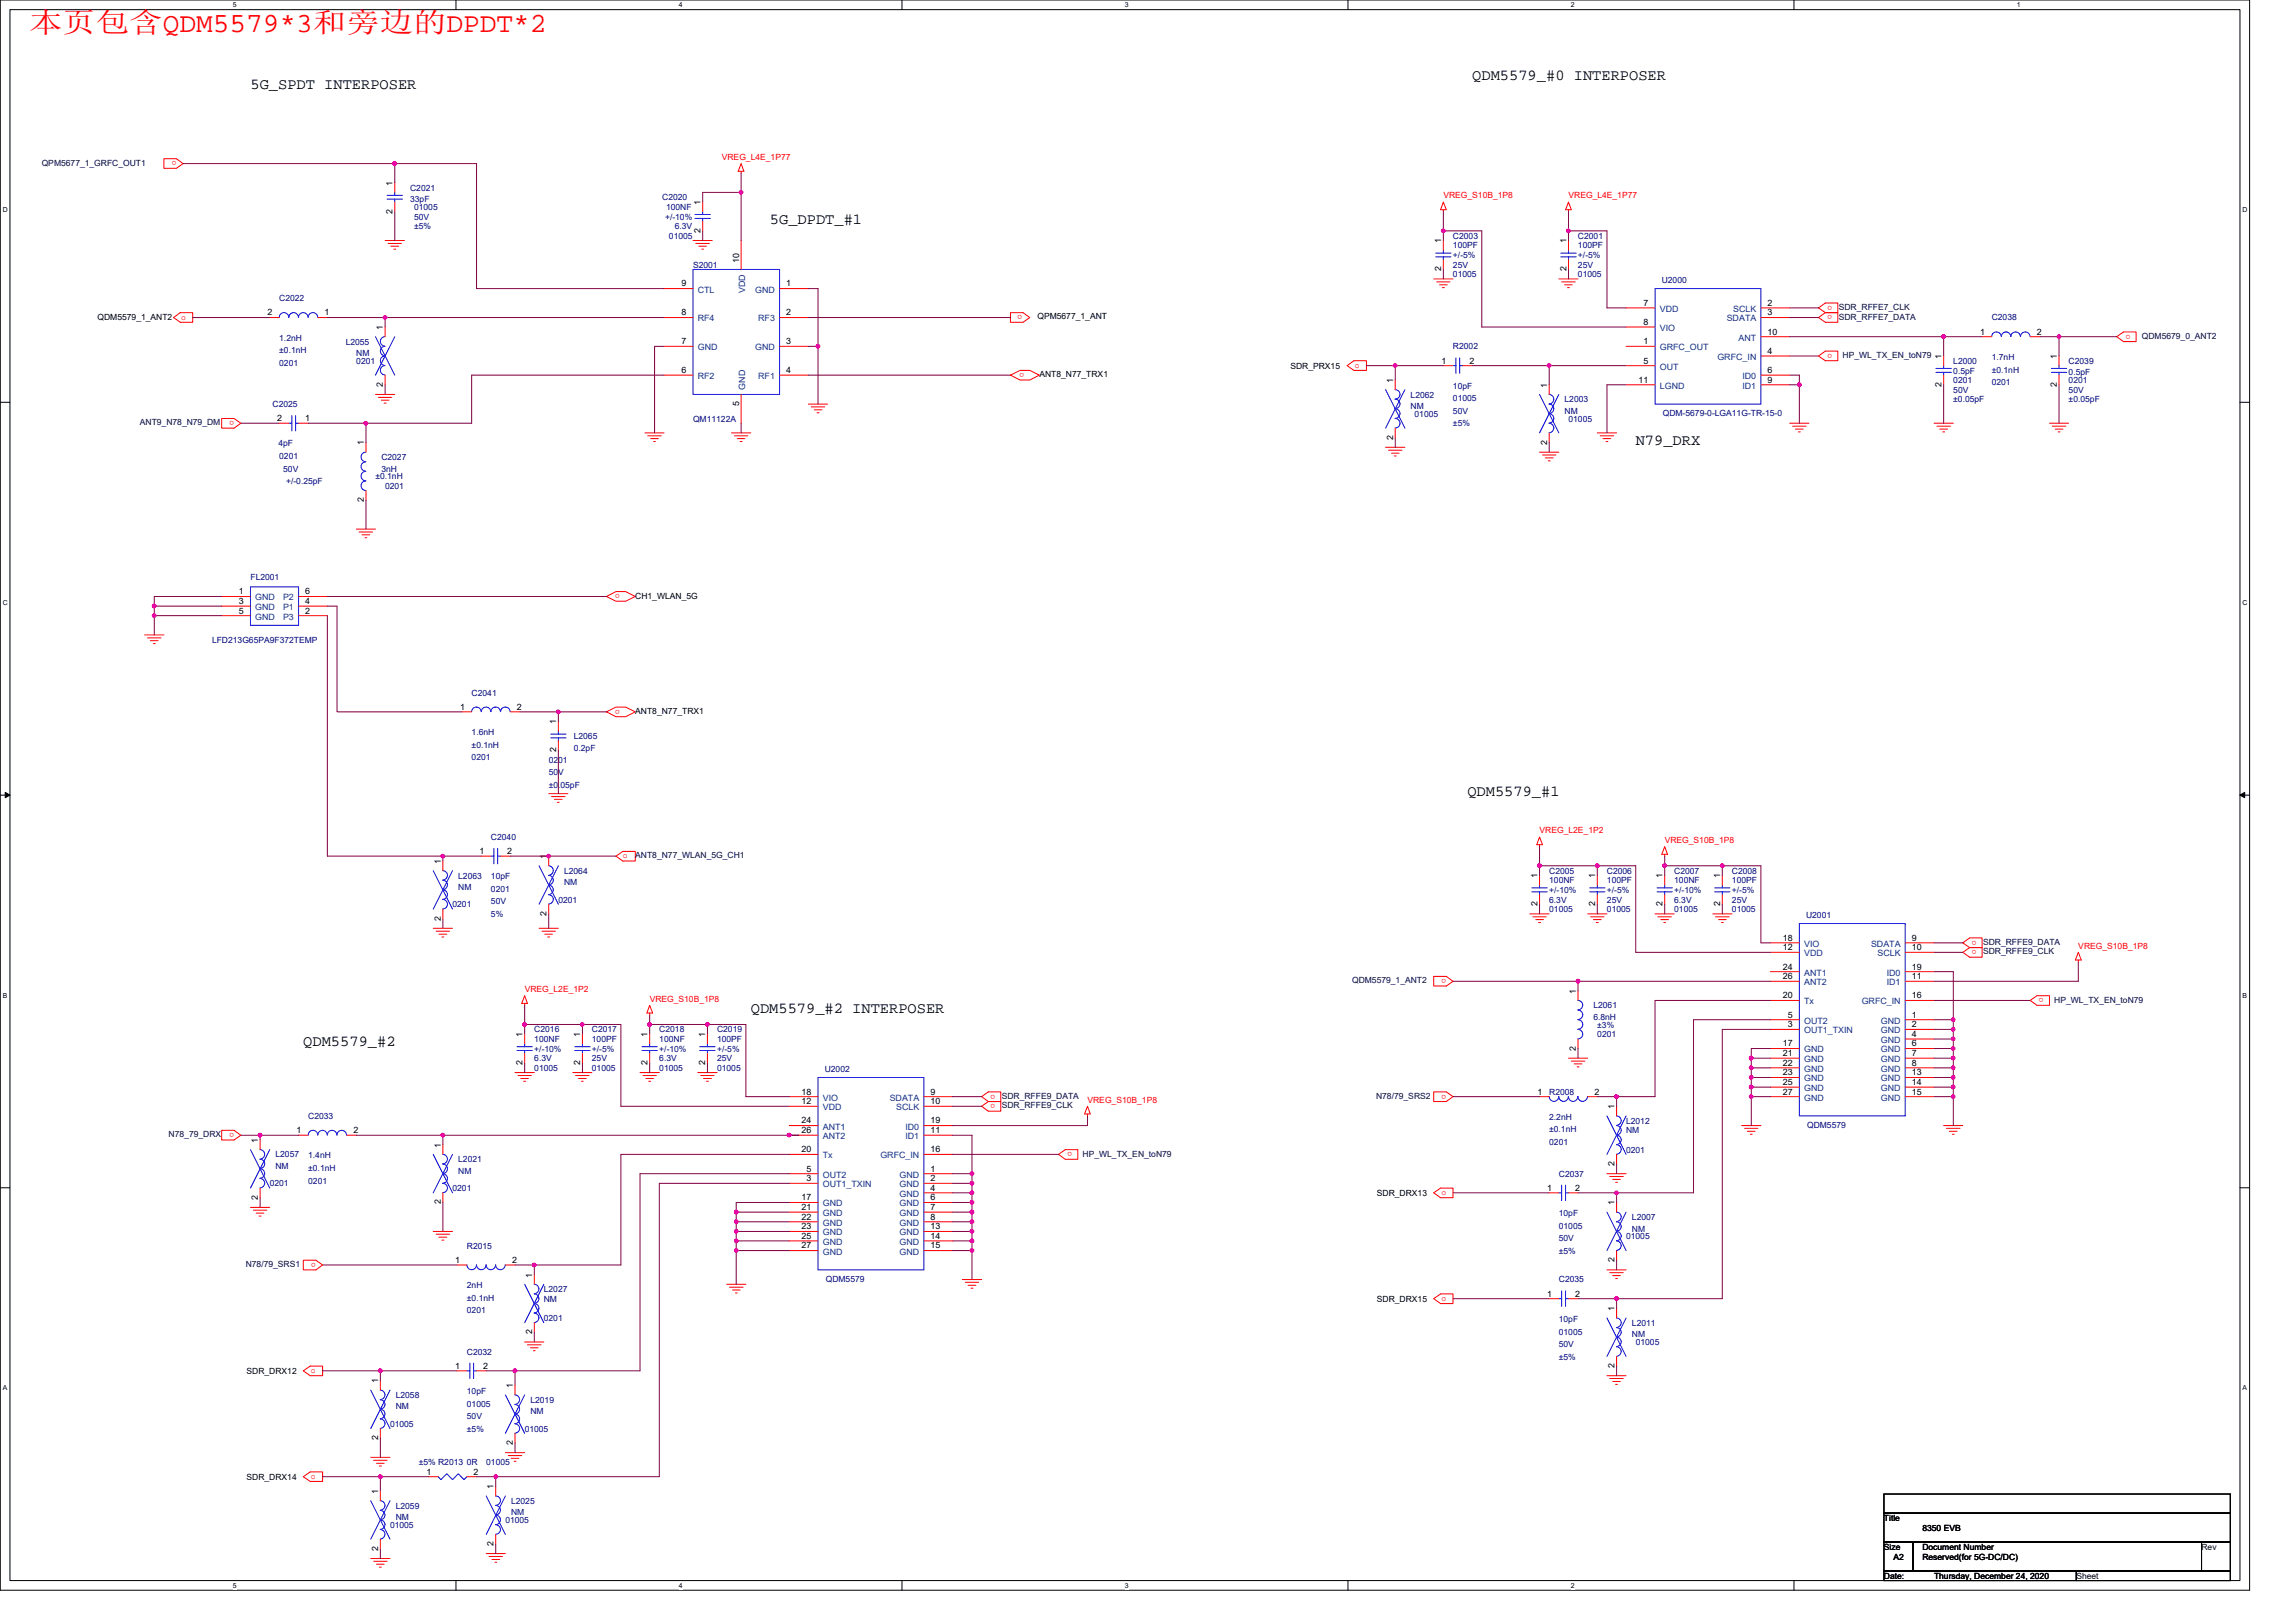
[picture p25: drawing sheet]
<svg xmlns="http://www.w3.org/2000/svg" width="297mm" height="210mm" viewBox="0 0 297 210" stroke-linecap="round" stroke-linejoin="round" font-family="sans-serif">
<defs><g id="words">
<text font-size="3.6" fill="#f00" x="3.8" y="4.1">本页包含QDM5579*3和旁边的DPDT*2</text>
<g font-size="2">
<text x="32.4" y="11.6">5G_SPDT INTERPOSER</text>
<text x="190.5" y="10.3">QDM5579_#0 INTERPOSER</text>
<text x="99.6" y="29">5G_DPDT_#1</text>
<text x="211.6" y="57.6">N79_DRX</text>
<text x="189.8" y="103">QDM5579_#1</text>
<text x="97.1" y="131">QDM5579_#2 INTERPOSER</text>
<text x="39.2" y="135.4">QDM5579_#2</text>
</g>
<g font-size="1.1" fill="#000040">
<text x="5.4" y="21.4">QPM5677_1_GRFC_OUT1</text>
<text x="237.9" y="41.3">SDR_RFFE7_DATA</text>
<text x="237.9" y="40.1">SDR_RFFE7_CLK</text>
<text x="238.4" y="46.3">HP_WL_TX_EN_toN79</text>
<text x="277.1" y="43.8">QDM5679_0_ANT2</text>
<text x="18.1" y="55">ANT9_N78_N79_DM</text>
<text x="82.2" y="111">ANT8_N77_WLAN_5G_CH1</text>
<text x="256.6" y="122.2">SDR_RFFE9_DATA</text>
<text x="256.6" y="123.5">SDR_RFFE9_CLK</text>
<text x="174.9" y="127.2">QDM5579_1_ANT2</text>
<text x="265.8" y="129.7">HP_WL_TX_EN_toN79</text>
<text x="129.6" y="142.2">SDR_RFFE9_DATA</text>
<text x="129.6" y="143.4">SDR_RFFE9_CLK</text>
<text x="178" y="142.2">N78/79_SRS2</text>
<text x="21.8" y="147.1">N78_79_DRX</text>
<text x="140.1" y="149.6">HP_WL_TX_EN_toN79</text>
<text x="31.8" y="163.9">N78/79_SRS1</text>
</g>
<g font-size="1.1" fill="#f00">
<text x="22.8" y="20.9" transform="rotate(180 22.8 20.9)">o</text>
<text x="93.4" y="20.7">VREG_L4E_1P77</text>
<text x="186.7" y="25.7">VREG_S10B_1P8</text>
<text x="202.9" y="25.7">VREG_L4E_1P77</text>
<text x="23.4" y="41.4">o</text>
<text x="132.2" y="40.8" transform="rotate(180 132.2 40.8)">o</text>
<text x="237" y="40.8" transform="rotate(180 237 40.8)">o</text>
<text x="237" y="39.5" transform="rotate(180 237 39.5)">o</text>
<text x="175.3" y="47.6">o</text>
<text x="237" y="45.8" transform="rotate(180 237 45.8)">o</text>
<text x="275.6" y="43.3" transform="rotate(180 275.6 43.3)">o</text>
<text x="132.5" y="48.3" transform="rotate(180 132.5 48.3)">o</text>
<text x="30.3" y="54.5" transform="rotate(180 30.3 54.5)">o</text>
<text x="80.2" y="76.9" transform="rotate(180 80.2 76.9)">o</text>
<text x="80.2" y="91.8" transform="rotate(180 80.2 91.8)">o</text>
<text x="199.2" y="107.8">VREG_L2E_1P2</text>
<text x="80.6" y="111.1">o</text>
<text x="215.4" y="109.1">VREG_S10B_1P8</text>
<text x="255.7" y="121.7" transform="rotate(180 255.7 121.7)">o</text>
<text x="255.7" y="122.9" transform="rotate(180 255.7 122.9)">o</text>
<text x="268.9" y="122.7">VREG_S10B_1P8</text>
<text x="67.9" y="128.3">VREG_L2E_1P2</text>
<text x="84" y="129.6">VREG_S10B_1P8</text>
<text x="187.1" y="126.7" transform="rotate(180 187.1 126.7)">o</text>
<text x="264.4" y="129.2" transform="rotate(180 264.4 129.2)">o</text>
<text x="128.7" y="141.6" transform="rotate(180 128.7 141.6)">o</text>
<text x="128.7" y="142.9" transform="rotate(180 128.7 142.9)">o</text>
<text x="140.7" y="142.7">VREG_S10B_1P8</text>
<text x="187.1" y="141.6" transform="rotate(180 187.1 141.6)">o</text>
<text x="30.3" y="146.6" transform="rotate(180 30.3 146.6)">o</text>
<text x="138.7" y="149.1" transform="rotate(180 138.7 149.1)">o</text>
<text x="186.5" y="154.6">o</text>
<text x="40.9" y="163.4" transform="rotate(180 40.9 163.4)">o</text>
<text x="186.5" y="168.3">o</text>
<text x="40.2" y="177.7">o</text>
<text x="40.2" y="191.3">o</text>
</g>
<g font-size="1.1">
<text x="50.8" y="27.6" transform="rotate(-90 50.8 27.6)">2</text>
<text x="50.8" y="24" transform="rotate(-90 50.8 24)">1</text>
<text x="90.6" y="26.5" transform="rotate(-90 90.6 26.5)">1</text>
<text x="90.6" y="30.1" transform="rotate(-90 90.6 30.1)">2</text>
<text x="95.6" y="34" transform="rotate(-90 95.6 34)">10</text>
<text x="186.5" y="35.1" transform="rotate(-90 186.5 35.1)">2</text>
<text x="186.5" y="31.5" transform="rotate(-90 186.5 31.5)">1</text>
<text x="202.6" y="35.1" transform="rotate(-90 202.6 35.1)">2</text>
<text x="202.6" y="31.5" transform="rotate(-90 202.6 31.5)">1</text>
<text x="12.6" y="41.5">QDM5579_1_ANT2</text>
<text x="34.6" y="40.8">2</text>
<text x="42" y="40.8">1</text>
<text x="88.2" y="40.8">8</text>
<text x="88.2" y="37.1">9</text>
<text x="101.7" y="37.1">1</text>
<text x="101.7" y="40.8">2</text>
<text x="134.2" y="41.2">QPM5677_1_ANT</text>
<text x="212.6" y="39.6">7</text>
<text x="228.7" y="39.6">2</text>
<text x="228.7" y="40.8">3</text>
<text x="49.5" y="42.7" transform="rotate(-90 49.5 42.7)">1</text>
<text x="88.2" y="44.5">7</text>
<text x="101.7" y="44.5">3</text>
<text x="166.9" y="47.7">SDR_PRX15</text>
<text x="186.5" y="47">1</text>
<text x="190.1" y="47">2</text>
<text x="212.6" y="47">5</text>
<text x="212.6" y="44.5">1</text>
<text x="212.6" y="42">8</text>
<text x="228.7" y="45.8">4</text>
<text x="228.7" y="43.3">10</text>
<text x="251.2" y="46.4" transform="rotate(-90 251.2 46.4)">1</text>
<text x="256.2" y="43.3">1</text>
<text x="263.5" y="43.3">2</text>
<text x="266.1" y="46.4" transform="rotate(-90 266.1 46.4)">1</text>
<text x="49.5" y="50" transform="rotate(-90 49.5 50)">2</text>
<text x="88.2" y="48.3">6</text>
<text x="95.6" y="52.5" transform="rotate(-90 95.6 52.5)">5</text>
<text x="101.7" y="48.3">4</text>
<text x="134.5" y="48.8">ANT8_N77_TRX1</text>
<text x="180.2" y="49.6" transform="rotate(-90 180.2 49.6)">1</text>
<text x="200.1" y="50.2" transform="rotate(-90 200.1 50.2)">1</text>
<text x="212" y="49.5">11</text>
<text x="228.7" y="48.3">6</text>
<text x="228.7" y="49.5">9</text>
<text x="251.2" y="50" transform="rotate(-90 251.2 50)">2</text>
<text x="266.1" y="50" transform="rotate(-90 266.1 50)">2</text>
<text x="35.9" y="54.5">2</text>
<text x="39.5" y="54.5">1</text>
<text x="47.1" y="57.6" transform="rotate(-90 47.1 57.6)">1</text>
<text x="180.2" y="56.9" transform="rotate(-90 180.2 56.9)">2</text>
<text x="200.1" y="57.5" transform="rotate(-90 200.1 57.5)">2</text>
<text x="47.1" y="65" transform="rotate(-90 47.1 65)">2</text>
<text x="30.9" y="76.9">1</text>
<text x="39.5" y="76.9">6</text>
<text x="82.2" y="77.4">CH1_WLAN_5G</text>
<text x="30.9" y="79.4">5</text>
<text x="30.9" y="78.1">3</text>
<text x="39.5" y="78.1">4</text>
<text x="39.5" y="79.4">2</text>
<text x="59.5" y="91.8">1</text>
<text x="66.9" y="91.8">2</text>
<text x="72" y="93.7" transform="rotate(-90 72 93.7)">1</text>
<text x="82.2" y="92.4">ANT8_N77_TRX1</text>
<text x="72" y="97.3" transform="rotate(-90 72 97.3)">2</text>
<text x="57" y="111.8" transform="rotate(-90 57 111.8)">1</text>
<text x="62" y="110.5">1</text>
<text x="65.6" y="110.5">2</text>
<text x="70.7" y="111.1" transform="rotate(-90 70.7 111.1)">1</text>
<text x="198.9" y="113.6" transform="rotate(-90 198.9 113.6)">1</text>
<text x="206.4" y="113.6" transform="rotate(-90 206.4 113.6)">1</text>
<text x="215.1" y="113.6" transform="rotate(-90 215.1 113.6)">1</text>
<text x="222.5" y="113.6" transform="rotate(-90 222.5 113.6)">1</text>
<text x="57" y="119.1" transform="rotate(-90 57 119.1)">2</text>
<text x="70.7" y="118.5" transform="rotate(-90 70.7 118.5)">2</text>
<text x="198.9" y="117.3" transform="rotate(-90 198.9 117.3)">2</text>
<text x="206.4" y="117.3" transform="rotate(-90 206.4 117.3)">2</text>
<text x="215.1" y="117.3" transform="rotate(-90 215.1 117.3)">2</text>
<text x="222.5" y="117.3" transform="rotate(-90 222.5 117.3)">2</text>
<text x="230.6" y="125.4">24</text>
<text x="230.6" y="121.7">18</text>
<text x="230.6" y="122.9">12</text>
<text x="247.4" y="125.4">19</text>
<text x="247.4" y="121.7">9</text>
<text x="247.4" y="122.9">10</text>
<text x="203.9" y="128.6" transform="rotate(-90 203.9 128.6)">1</text>
<text x="230.6" y="126.7">26</text>
<text x="230.6" y="129.2">20</text>
<text x="231.3" y="131.7">5</text>
<text x="247.4" y="126.7">11</text>
<text x="247.4" y="129.2">16</text>
<text x="247.4" y="131.7">1</text>
<text x="67.6" y="137.8" transform="rotate(-90 67.6 137.8)">2</text>
<text x="67.6" y="134.2" transform="rotate(-90 67.6 134.2)">1</text>
<text x="75.1" y="137.8" transform="rotate(-90 75.1 137.8)">2</text>
<text x="75.1" y="134.2" transform="rotate(-90 75.1 134.2)">1</text>
<text x="83.8" y="137.8" transform="rotate(-90 83.8 137.8)">2</text>
<text x="83.8" y="134.2" transform="rotate(-90 83.8 134.2)">1</text>
<text x="91.2" y="137.8" transform="rotate(-90 91.2 137.8)">2</text>
<text x="91.2" y="134.2" transform="rotate(-90 91.2 134.2)">1</text>
<text x="203.9" y="135.9" transform="rotate(-90 203.9 135.9)">2</text>
<text x="230.6" y="135.4">17</text>
<text x="230.6" y="136.6">21</text>
<text x="230.6" y="137.9">22</text>
<text x="231.3" y="132.9">3</text>
<text x="247.4" y="132.9">2</text>
<text x="247.4" y="134.2">4</text>
<text x="247.4" y="135.4">6</text>
<text x="247.4" y="136.6">7</text>
<text x="247.4" y="137.9">8</text>
<text x="103.7" y="141.6">18</text>
<text x="103.7" y="142.9">12</text>
<text x="120.4" y="141.6">9</text>
<text x="120.4" y="142.9">10</text>
<text x="198.9" y="141.6">1</text>
<text x="206.3" y="141.6">2</text>
<text x="208.9" y="143.5" transform="rotate(-90 208.9 143.5)">1</text>
<text x="230.6" y="139.1">23</text>
<text x="230.6" y="140.4">25</text>
<text x="230.6" y="141.6">27</text>
<text x="247.4" y="139.1">13</text>
<text x="247.4" y="140.4">14</text>
<text x="247.4" y="141.6">15</text>
<text x="33.4" y="147.9" transform="rotate(-90 33.4 147.9)">1</text>
<text x="38.4" y="146.6">1</text>
<text x="45.7" y="146.6">2</text>
<text x="57" y="148.5" transform="rotate(-90 57 148.5)">1</text>
<text x="103.7" y="145.4">24</text>
<text x="103.7" y="146.6">26</text>
<text x="103.7" y="149.1">20</text>
<text x="120.4" y="145.4">19</text>
<text x="120.4" y="146.6">11</text>
<text x="120.4" y="149.1">16</text>
<text x="33.4" y="155.2" transform="rotate(-90 33.4 155.2)">2</text>
<text x="57" y="155.8" transform="rotate(-90 57 155.8)">2</text>
<text x="103.7" y="155.3">17</text>
<text x="104.3" y="152.8">3</text>
<text x="104.3" y="151.6">5</text>
<text x="120.4" y="151.6">1</text>
<text x="120.4" y="152.8">2</text>
<text x="120.4" y="154.1">4</text>
<text x="120.4" y="155.3">6</text>
<text x="178.1" y="154.7">SDR_DRX13</text>
<text x="200.2" y="154.1">1</text>
<text x="203.8" y="154.1">2</text>
<text x="208.9" y="156" transform="rotate(-90 208.9 156)">1</text>
<text x="208.9" y="150.9" transform="rotate(-90 208.9 150.9)">2</text>
<text x="103.7" y="159">23</text>
<text x="103.7" y="160.3">25</text>
<text x="103.7" y="156.5">21</text>
<text x="103.7" y="157.8">22</text>
<text x="103.7" y="161.5">27</text>
<text x="120.4" y="156.5">7</text>
<text x="120.4" y="157.8">8</text>
<text x="120.4" y="159">13</text>
<text x="120.4" y="160.3">14</text>
<text x="120.4" y="161.5">15</text>
<text x="58.9" y="163.4">1</text>
<text x="66.2" y="163.4">2</text>
<text x="68.9" y="165.3" transform="rotate(-90 68.9 165.3)">1</text>
<text x="200.2" y="167.7">1</text>
<text x="203.8" y="167.7">2</text>
<text x="208.9" y="163.3" transform="rotate(-90 208.9 163.3)">2</text>
<text x="68.9" y="172.6" transform="rotate(-90 68.9 172.6)">2</text>
<text x="178.1" y="168.4">SDR_DRX15</text>
<text x="208.9" y="169.7" transform="rotate(-90 208.9 169.7)">1</text>
<text x="31.9" y="177.8">SDR_DRX12</text>
<text x="48.9" y="179" transform="rotate(-90 48.9 179)">1</text>
<text x="58.9" y="177.1">1</text>
<text x="62.5" y="177.1">2</text>
<text x="66.4" y="179.6" transform="rotate(-90 66.4 179.6)">1</text>
<text x="208.9" y="177" transform="rotate(-90 208.9 177)">2</text>
<text x="31.9" y="191.5">SDR_DRX14</text>
<text x="48.9" y="186.3" transform="rotate(-90 48.9 186.3)">2</text>
<text x="55.2" y="190.8">1</text>
<text x="61.3" y="190.8">2</text>
<text x="66.4" y="186.9" transform="rotate(-90 66.4 186.9)">2</text>
<text x="48.9" y="193.3" transform="rotate(-90 48.9 193.3)">1</text>
<text x="63.9" y="192.7" transform="rotate(-90 63.9 192.7)">1</text>
<text x="243.7" y="196.8">Title</text>
<text x="48.9" y="200.6" transform="rotate(-90 48.9 200.6)">2</text>
<text x="63.9" y="200" transform="rotate(-90 63.9 200)">2</text>
<text x="243.7" y="200.5">Size</text>
<text x="245" y="201.8">A2</text>
<text x="248.7" y="200.5">Document Number</text>
<text x="248.7" y="201.8">Reserved(for 5G-DC/DC)</text>
<text x="248.7" y="198">8350 EVB</text>
<text x="284.8" y="200.5">Rev</text>
<text x="243.7" y="204.3">Date:</text>
<text x="250.2" y="204.3">Thursday, December 24, 2020</text>
<text x="268.6" y="204.3">Sheet</text>
</g>
<g font-size="1.1" fill="#000080">
<text x="53.1" y="24.7">C2021</text>
<text x="53.1" y="26.2">33pF</text>
<text x="53.6" y="27.2">01005</text>
<text x="53.6" y="28.4">50V</text>
<text x="53.6" y="29.7">±5%</text>
<text x="85.7" y="25.9">C2020</text>
<text x="86" y="28.4">+/-10%</text>
<text x="86.2" y="27.2">100NF</text>
<text x="87.3" y="29.7">6.3V</text>
<text x="86.5" y="30.9">01005</text>
<text x="89.7" y="34.6">S2001</text>
<text x="188" y="30.9">C2003</text>
<text x="188" y="32.1">100PF</text>
<text x="188" y="35.9">01005</text>
<text x="188" y="34.6">25V</text>
<text x="188" y="33.4">+/-5%</text>
<text x="204.1" y="30.9">C2001</text>
<text x="204.1" y="32.1">100PF</text>
<text x="204.1" y="35.9">01005</text>
<text x="204.1" y="34.6">25V</text>
<text x="204.1" y="33.4">+/-5%</text>
<text x="36.1" y="39">C2022</text>
<text x="215" y="36.6">U2000</text>
<text x="257.7" y="41.5">C2038</text>
<text x="36.1" y="44.1">1.2nH</text>
<text x="36.1" y="45.7">±0.1nH</text>
<text x="36.1" y="47.3">0201</text>
<text x="44.7" y="44.6">L2055</text>
<text x="46.1" y="46.1">NM</text>
<text x="46.1" y="47.1">0201</text>
<text x="188" y="45.2">R2002</text>
<text x="252.7" y="47.1">L2000</text>
<text x="257.7" y="46.6">1.7nH</text>
<text x="267.6" y="47.1">C2039</text>
<text x="35.3" y="52.7">C2025</text>
<text x="182.5" y="51.4">L2062</text>
<text x="182.5" y="52.9">NM</text>
<text x="183" y="53.9">01005</text>
<text x="188" y="50.3">10pF</text>
<text x="188" y="51.9">01005</text>
<text x="188" y="53.6">50V</text>
<text x="202.4" y="52">L2003</text>
<text x="202.4" y="53.6">NM</text>
<text x="215.1" y="53.8">QDM-5679-0-LGA11G-TR-15-0</text>
<text x="252.7" y="48.3">0.5pF</text>
<text x="252.7" y="49.6">0201</text>
<text x="252.7" y="50.8">50V</text>
<text x="252.7" y="52">±0.05pF</text>
<text x="257.7" y="48.2">±0.1nH</text>
<text x="257.7" y="49.8">0201</text>
<text x="267.6" y="48.6">0.5pF</text>
<text x="267.6" y="49.6">0201</text>
<text x="267.6" y="50.8">50V</text>
<text x="267.6" y="52">±0.05pF</text>
<text x="36" y="57.8">4pF</text>
<text x="36.1" y="59.4">0201</text>
<text x="49.3" y="59.5">C2027</text>
<text x="89.7" y="54.5">QM11122A</text>
<text x="188" y="55.2">±5%</text>
<text x="202.9" y="54.5">01005</text>
<text x="36.6" y="61">50V</text>
<text x="37" y="62.6">+/-0.25pF</text>
<text x="48.6" y="62">±0.1nH</text>
<text x="49.3" y="61">3nH</text>
<text x="49.8" y="63.2">0201</text>
<text x="32.4" y="75.1">FL2001</text>
<text x="27.4" y="83.2">LFD213G65PA9F372TEMP</text>
<text x="61" y="90">C2041</text>
<text x="61" y="95.1">1.6nH</text>
<text x="74.2" y="95.6">L2065</text>
<text x="61" y="96.7">±0.1nH</text>
<text x="61" y="98.3">0201</text>
<text x="71" y="98.7">0201</text>
<text x="71" y="100.3">50V</text>
<text x="71" y="102">±0.05pF</text>
<text x="74.2" y="97.1">0.2pF</text>
<text x="59.3" y="113.7">L2063</text>
<text x="63.5" y="108.7">C2040</text>
<text x="63.5" y="113.8">10pF</text>
<text x="73" y="113">L2064</text>
<text x="200.4" y="113">C2005</text>
<text x="207.9" y="113">C2006</text>
<text x="216.6" y="113">C2007</text>
<text x="224.1" y="113">C2008</text>
<text x="58.5" y="117.4">0201</text>
<text x="59.3" y="115.1">NM</text>
<text x="63.5" y="115.4">0201</text>
<text x="63.5" y="117">50V</text>
<text x="63.5" y="118.6">5%</text>
<text x="72.2" y="116.8">0201</text>
<text x="73" y="114.5">NM</text>
<text x="200.4" y="114.3">100NF</text>
<text x="200.4" y="118">01005</text>
<text x="200.4" y="116.8">6.3V</text>
<text x="200.4" y="115.5">+/-10%</text>
<text x="207.9" y="114.3">100PF</text>
<text x="207.9" y="118">01005</text>
<text x="207.9" y="116.8">25V</text>
<text x="207.9" y="115.5">+/-5%</text>
<text x="216.6" y="114.3">100NF</text>
<text x="216.6" y="118">01005</text>
<text x="216.6" y="116.8">6.3V</text>
<text x="216.6" y="115.5">+/-10%</text>
<text x="224.1" y="114.3">100PF</text>
<text x="224.1" y="118">01005</text>
<text x="224.1" y="116.8">25V</text>
<text x="224.1" y="115.5">+/-5%</text>
<text x="233.7" y="118.8">U2001</text>
<text x="206.1" y="130.4">L2061</text>
<text x="206.1" y="132">6.8nH</text>
<text x="69.1" y="133.6">C2016</text>
<text x="69.1" y="134.8">100NF</text>
<text x="69.1" y="137.3">6.3V</text>
<text x="69.1" y="136.1">+/-10%</text>
<text x="76.6" y="133.6">C2017</text>
<text x="76.6" y="134.8">100PF</text>
<text x="76.6" y="137.3">25V</text>
<text x="76.6" y="136.1">+/-5%</text>
<text x="85.3" y="133.6">C2018</text>
<text x="85.3" y="134.8">100NF</text>
<text x="85.3" y="137.3">6.3V</text>
<text x="85.3" y="136.1">+/-10%</text>
<text x="92.8" y="133.6">C2019</text>
<text x="92.8" y="134.8">100PF</text>
<text x="92.8" y="137.3">25V</text>
<text x="92.8" y="136.1">+/-5%</text>
<text x="206.6" y="132.9">±3%</text>
<text x="206.6" y="134.2">0201</text>
<text x="69.1" y="138.6">01005</text>
<text x="76.6" y="138.6">01005</text>
<text x="85.3" y="138.6">01005</text>
<text x="92.8" y="138.6">01005</text>
<text x="106.7" y="138.7">U2002</text>
<text x="200.4" y="141.7">R2008</text>
<text x="35.6" y="149.8">L2057</text>
<text x="39.9" y="144.8">C2033</text>
<text x="39.9" y="149.9">1.4nH</text>
<text x="200.4" y="144.9">2.2nH</text>
<text x="200.4" y="146.5">±0.1nH</text>
<text x="200.4" y="148.1">0201</text>
<text x="210.4" y="145.4">L2012</text>
<text x="210.4" y="146.6">NM</text>
<text x="210.4" y="149.1">0201</text>
<text x="233.8" y="145.9">QDM5579</text>
<text x="34.9" y="153.5">0201</text>
<text x="35.6" y="151.2">NM</text>
<text x="39.9" y="151.5">±0.1nH</text>
<text x="39.9" y="153.1">0201</text>
<text x="58.5" y="154.1">0201</text>
<text x="59.3" y="150.4">L2021</text>
<text x="59.3" y="151.9">NM</text>
<text x="201.7" y="152.2">C2037</text>
<text x="60.4" y="161.6">R2015</text>
<text x="201.7" y="157.3">10pF</text>
<text x="201.7" y="159">01005</text>
<text x="201.7" y="160.6">50V</text>
<text x="210.4" y="160.3">01005</text>
<text x="211.1" y="157.8">L2007</text>
<text x="211.1" y="159.3">NM</text>
<text x="60.4" y="166.7">2nH</text>
<text x="70.4" y="167.2">L2027</text>
<text x="106.8" y="165.8">QDM5579</text>
<text x="201.7" y="162.2">±5%</text>
<text x="201.7" y="165.9">C2035</text>
<text x="60.4" y="168.3">±0.1nH</text>
<text x="60.4" y="169.9">0201</text>
<text x="70.4" y="168.4">NM</text>
<text x="70.4" y="170.9">0201</text>
<text x="201.7" y="171">10pF</text>
<text x="201.7" y="172.7">01005</text>
<text x="211.1" y="171.5">L2011</text>
<text x="211.1" y="173">NM</text>
<text x="60.4" y="175.3">C2032</text>
<text x="201.7" y="174.3">50V</text>
<text x="201.7" y="175.9">±5%</text>
<text x="211.6" y="174">01005</text>
<text x="50.5" y="184.6">01005</text>
<text x="51.2" y="180.9">L2058</text>
<text x="51.2" y="182.4">NM</text>
<text x="60.4" y="180.4">10pF</text>
<text x="60.4" y="182">01005</text>
<text x="60.4" y="183.6">50V</text>
<text x="60.4" y="185.2">±5%</text>
<text x="67.9" y="185.2">01005</text>
<text x="68.6" y="181.5">L2019</text>
<text x="68.6" y="183">NM</text>
<text x="54.2" y="189.6">±5% R2013 0R</text>
<text x="62.9" y="189.6">01005</text>
<text x="50.5" y="197.7">01005</text>
<text x="51.2" y="195.2">L2059</text>
<text x="51.2" y="196.7">NM</text>
<text x="65.4" y="197">01005</text>
<text x="66.1" y="194.6">L2025</text>
<text x="66.1" y="196">NM</text>
</g>
<g font-size="1.1" fill="#004080">
<text x="90.3" y="41.6">RF4</text>
<text x="90.3" y="37.8">CTL</text>
<text x="96.4" y="37.9" transform="rotate(-90 96.4 37.9)">VDD</text>
<text x="97.7" y="37.8">GND</text>
<text x="98.1" y="41.6">RF3</text>
<text x="214.7" y="40.3">VDD</text>
<text x="223.4" y="41.6">SDATA</text>
<text x="224.2" y="40.3">SCLK</text>
<text x="90.3" y="45.3">GND</text>
<text x="97.7" y="45.3">GND</text>
<text x="214.7" y="47.8">OUT</text>
<text x="214.7" y="45.3">GRFC_OUT</text>
<text x="214.7" y="42.8">VIO</text>
<text x="222.2" y="46.6">GRFC_IN</text>
<text x="224.9" y="44.1">ANT</text>
<text x="90.3" y="49">RF2</text>
<text x="96.4" y="50.4" transform="rotate(-90 96.4 50.4)">GND</text>
<text x="98.1" y="49">RF1</text>
<text x="214.7" y="50.3">LGND</text>
<text x="225.4" y="49">ID0</text>
<text x="225.4" y="50.3">ID1</text>
<text x="33" y="77.7">GND</text>
<text x="36.6" y="77.7">P2</text>
<text x="33" y="80.2">GND</text>
<text x="33" y="78.9">GND</text>
<text x="36.6" y="78.9">P1</text>
<text x="36.6" y="80.2">P3</text>
<text x="233.4" y="122.5">VIO</text>
<text x="233.4" y="123.7">VDD</text>
<text x="242.1" y="122.5">SDATA</text>
<text x="242.9" y="123.7">SCLK</text>
<text x="233.4" y="126.2">ANT1</text>
<text x="233.4" y="127.5">ANT2</text>
<text x="233.4" y="129.9">Tx</text>
<text x="240.9" y="129.9">GRFC_IN</text>
<text x="244.1" y="126.2">ID0</text>
<text x="244.1" y="127.5">ID1</text>
<text x="233.4" y="133.7">OUT1_TXIN</text>
<text x="233.4" y="132.4">OUT2</text>
<text x="233.4" y="136.2">GND</text>
<text x="233.4" y="137.4">GND</text>
<text x="243.3" y="132.4">GND</text>
<text x="243.3" y="133.7">GND</text>
<text x="243.3" y="134.9">GND</text>
<text x="243.3" y="136.2">GND</text>
<text x="243.3" y="137.4">GND</text>
<text x="106.4" y="142.4">VIO</text>
<text x="106.4" y="143.6">VDD</text>
<text x="115.1" y="142.4">SDATA</text>
<text x="115.9" y="143.6">SCLK</text>
<text x="233.4" y="139.9">GND</text>
<text x="233.4" y="141.2">GND</text>
<text x="233.4" y="138.7">GND</text>
<text x="233.4" y="142.4">GND</text>
<text x="243.3" y="138.7">GND</text>
<text x="243.3" y="139.9">GND</text>
<text x="243.3" y="141.2">GND</text>
<text x="243.3" y="142.4">GND</text>
<text x="106.4" y="146.1">ANT1</text>
<text x="106.4" y="147.4">ANT2</text>
<text x="106.4" y="149.9">Tx</text>
<text x="113.9" y="149.9">GRFC_IN</text>
<text x="117.1" y="146.1">ID0</text>
<text x="117.1" y="147.4">ID1</text>
<text x="106.4" y="153.6">OUT1_TXIN</text>
<text x="106.4" y="152.4">OUT2</text>
<text x="116.4" y="152.4">GND</text>
<text x="116.4" y="153.6">GND</text>
<text x="116.4" y="154.8">GND</text>
<text x="106.4" y="159.8">GND</text>
<text x="106.4" y="161.1">GND</text>
<text x="106.4" y="156.1">GND</text>
<text x="106.4" y="157.3">GND</text>
<text x="106.4" y="158.6">GND</text>
<text x="116.4" y="156.1">GND</text>
<text x="116.4" y="157.3">GND</text>
<text x="116.4" y="158.6">GND</text>
<text x="116.4" y="159.8">GND</text>
<text x="116.4" y="161.1">GND</text>
<text x="106.4" y="162.3">GND</text>
<text x="116.4" y="162.3">GND</text>
</g>
<g font-size=".9">
<text x="30.1" y="1">5</text>
<text x="87.8" y="1">4</text>
<text x="145.5" y="1">3</text>
<text x="203.2" y="1">2</text>
<text x="260.9" y="1">1</text>
<text x=".4" y="27.5">D</text>
<text x="290.1" y="27.5">D</text>
<text x=".4" y="78.3">C</text>
<text x="290.1" y="78.3">C</text>
<text x=".4" y="129.1">B</text>
<text x="290.1" y="129.1">B</text>
<text x=".4" y="179.9">A</text>
<text x="290.1" y="179.9">A</text>
<text x="30.1" y="205.4">5</text>
<text x="87.8" y="205.4">4</text>
<text x="145.5" y="205.4">3</text>
<text x="203.2" y="205.4">2</text>
</g>
</g></defs>
<path d="M0 0h291v205.7h-291zM1.3 1.2h288.5v203.3h-288.5z" fill="none" stroke="#000" stroke-width=".13"/>
<g fill="#fff">
<path d="M30.1 .1h.5v1h-.5z"/>
<path d="M30.1 204.6h.5v1h-.5z"/>
</g>
<path d="M59 0v1.2M59 204.5v1.2" fill="none" stroke="#000" stroke-width=".13"/>
<g fill="#fff">
<path d="M87.8 .1h.5v1h-.5z"/>
<path d="M87.8 204.6h.5v1h-.5z"/>
</g>
<path d="M116.7 0v1.2M116.7 204.5v1.2" fill="none" stroke="#000" stroke-width=".13"/>
<g fill="#fff">
<path d="M145.5 .1h.5v1h-.5z"/>
<path d="M145.5 204.6h.5v1h-.5z"/>
</g>
<path d="M174.4 0v1.2M174.4 204.5v1.2" fill="none" stroke="#000" stroke-width=".13"/>
<g fill="#fff">
<path d="M203.2 .1h.5v1h-.5z"/>
<path d="M203.2 204.6h.5v1h-.5z"/>
</g>
<path d="M232.1 0v1.2M232.1 204.5v1.2" fill="none" stroke="#000" stroke-width=".13"/>
<g fill="#fff">
<path d="M260.9 .1h.5v1h-.5z"/>
<path d="M.4 26.6h.6v1h-.6z"/>
<path d="M290.1 26.6h.6v1h-.6z"/>
<path d="M.4 77.4h.6v1h-.6z"/>
<path d="M290.1 77.4h.6v1h-.6z"/>
</g>
<path d="M0 52h1.3M289.8 52h1.2" fill="none" stroke="#000" stroke-width=".13"/>
<g fill="#fff">
<path d="M.4 128.3h.5v1h-.5z"/>
<path d="M290.1 128.3h.6v1h-.6z"/>
</g>
<path d="M0 102.9h1.3M289.8 102.9h1.2" fill="none" stroke="#000" stroke-width=".13"/>
<path d="M.7 102.5l.6 .4-.6 .3zM289.8 102.9l.6-.4v.7z" fill="#000" stroke="#000" stroke-width=".13"/>
<g fill="#fff">
<path d="M.4 179.1h.5v1h-.5z"/>
<path d="M290.1 179.1h.6v1h-.6z"/>
</g>
<path d="M0 153.7h1.3M289.8 153.7h1.2M243.7 199.5h3.8v3.7h-3.8zM243.7 193.3h44.8v2.5h-44.8zM243.7 195.8h44.8v3.7h-44.8zM247.5 199.5h37.3v3.7h-37.3zM284.8 199.5h3.7v3.7h-3.7zM243.7 203.2h24.9v1.3h-24.9zM268.6 203.2h19.9v1.3h-19.9z" fill="none" stroke="#000" stroke-width=".13"/>
<g fill="none" stroke="#f00" stroke-width=".13">
<path d="M21.2 20.5h1.6l.9 .7-.9 .6h-1.6zM49.8 31.1h2.5M50.2 31.5h1.7M50.6 31.9h1M50.9 32.2h.3M51.1 23.6v1.3M51.1 26.1v1.3M85.9 37.3h3.8M89.7 31.1h2.4M90 31.5h1.8M90.4 31.9h1M90.8 32.2h.2"/>
<path d="M90.9 26.1v1.3M90.9 28.6v1.3M95.9 22.2v.2M95.9 31.1v3.8M95.9 21.2l.3 1h-.7zM100.9 37.3h3.7M185.5 36.1h2.5M185.9 36.5h1.7M186.2 36.9h1M186.6 37.2h.3M186.7 27.1v.3M186.7 31.1v1.3"/>
<path d="M186.7 33.6v1.3M186.7 26.1l.4 1h-.7zM201.7 36.1h2.4M202 36.5h1.8M202.4 36.9h1M202.8 37.2h.2M202.9 26.1l.4 1h-.8zM202.9 27.1v.3M202.9 31.1v1.3M202.9 33.6v1.3M210.4 39.8h3.7M227.8 39.8h3.7"/>
<path d="M235.3 39.8l.9-.6h1.6v1.2h-1.6zM22.5 41.1l.8-.7h1.6v1.3h-1.6zM28.7 54.1h1.6l.9 .7-.9 .6h-1.6zM34.9 41.1h1.2M36.1 54.8h1.3M38.6 54.8h1.3M41.1 41.1h1.3M47.3 57.3v1.2M48.6 51h2.5M49 51.4h1.7M49.3 51.8h1M49.7 52.2h.3"/>
<path d="M49.8 42.3v1.3M49.8 48.5v1.3M83.4 56h2.5M83.8 56.4h1.8M84.2 56.7h1M84.6 57.1h.2M85.9 48.5h3.8M85.9 44.8h3.8M85.9 41.1h3.8M94.6 56h2.5M95 56.4h1.7M95.4 56.7h1"/>
<path d="M95.8 57.1h.2M95.9 51v3.8M100.9 41.1h3.7M100.9 44.8h3.7M100.9 48.5h3.7M104.6 52.3h2.5M105 52.6h1.7M105.3 53h1M105.7 53.4h.3M130.7 40.4h1.7l.8 .7-.8 .6h-1.7zM130.7 48.5l1.3-.6h1.2l1.3 .6-1.3 .7h-1.2zM174.3 47.3l.9-.6h1.6v1.2h-1.6z"/>
<path d="M179.3 57.9h2.5M179.6 58.3h1.8M180 58.6h1M180.4 59h.2M180.5 49.2v1.2M180.5 55.4v1.2M186.7 47.3h1.3M189.2 47.3h1.3M199.2 58.5h2.5M199.6 58.9h1.7M199.9 59.2h1M200.3 59.6h.3"/>
<path d="M200.4 49.8v1.2M200.4 56v1.3M206.6 56h2.5M207 56.4h1.8M207.4 56.7h1M207.8 57.1h.2M210.4 47.3h3.7M210.4 44.8h3.7M210.4 49.8h3.7M210.4 42.3h3.7M227.8 43.6h3.7M227.8 41.1h3.7"/>
<path d="M227.8 48.5h3.7M227.8 49.8h3.7M227.8 46.1h3.7M231.5 54.8h2.5M231.9 55.1h1.8M232.3 55.5h1M232.7 55.9h.2M235.3 41.1l.9-.7h1.6v1.3h-1.6zM235.3 46.1l.9-.7h1.6v1.3h-1.6zM250.2 54.8h2.5M250.6 55.1h1.7M250.9 55.5h1"/>
<path d="M251.3 55.9h.3M251.5 46.1v1.2M251.5 48.5v1.3M256.4 43.6h1.3M262.7 43.6h1.2M265.2 54.8h2.4M265.5 55.1h1.8M265.9 55.5h1M266.3 55.9h.2M266.4 46.1v1.2M266.4 48.5v1.3M273.9 43.6l.8-.7h1.6v1.3h-1.6z"/>
<path d="M28.7 79.7h3.7M28.7 78.4h3.7M28.7 77.2h3.7M38.6 77.2h3.8M38.6 78.4h3.8M38.6 79.7h3.8M46.1 68.5h2.5M46.5 68.8h1.7M46.8 69.2h1M47.2 69.6h.3M47.3 63.5v1.2M78.5 77.2l1.2-.7h1.2l1.3 .7-1.3 .6h-1.2z"/>
<path d="M18.7 82.1h2.5M19.1 82.5h1.7M19.4 82.9h1.1M19.8 83.3h.3M59.8 92.1h1.2M66 92.1h1.2M72.2 93.3v1.3M72.2 95.8v1.3M78.5 92.1l1.2-.6h1.2l1.3 .6-1.3 .6h-1.2zM57.3 111.4v1.2M57.3 117.6v1.3M62.3 110.8h1.2"/>
<path d="M64.8 110.8h1.2M71 102.7h2.5M71 110.8v1.2M71 117v1.2M71.3 103.1h1.8M71.7 103.4h1M72.1 103.8h.2M79.7 110.8l.9-.6h1.6v1.2h-1.6zM197.9 118.2h2.5M198.3 118.6h1.7M198.7 119h1M199 119.4h.3"/>
<path d="M199.2 109.3v.2M199.2 113.3v1.2M199.2 115.8v1.2M199.2 108.3l.4 1h-.8zM205.4 118.2h2.5M205.8 118.6h1.7M206.1 119h1.1M206.5 119.4h.3M206.6 113.3v1.2M206.6 115.8v1.2M214.1 118.2h2.5M214.5 118.6h1.7"/>
<path d="M214.9 119h1M215.2 119.4h.3M215.4 113.3v1.2M215.4 115.8v1.2M215.4 109.5l.3 1h-.7zM215.4 110.5v.3M221.6 118.2h2.5M222 118.6h1.7M222.3 119h1M222.7 119.4h.2M222.8 113.3v1.2M222.8 115.8v1.2"/>
<path d="M56 120.1h2.5M56.4 120.5h1.8M56.8 120.9h1M57.2 121.2h.2M66.6 138.8h2.5M67 139.1h1.7M67.4 139.5h1M67.8 139.9h.2M67.9 129.8v.3M67.9 133.8v1.2M67.9 136.3v1.2M67.9 128.8l.3 1h-.7z"/>
<path d="M69.7 120.1h2.5M70.1 120.5h1.8M70.5 120.9h1M70.9 121.2h.2M74.1 138.8h2.5M74.5 139.1h1.7M74.8 139.5h1M75.2 139.9h.3M75.4 133.8v1.2M75.4 136.3v1.2M82.8 138.8h2.5M83.2 139.1h1.7"/>
<path d="M83.6 139.5h1M83.9 139.9h.3M84 130.1l.4 1h-.7zM84 131.1v.2M84 133.8v1.2M84 136.3v1.2M90.3 138.8h2.5M90.7 139.1h1.7M91 139.5h1M91.4 139.9h.2M91.5 133.8v1.2M91.5 136.3v1.2"/>
<path d="M185.5 126.3h1.6l.9 .7-.9 .6h-1.6zM202.9 136.9h2.5M203.3 137.3h1.7M203.7 137.6h1M204 138h.3M204.1 128.2v1.2M204.1 134.4v1.3M229 125.7h3.8M229 127h3.8M229 129.4h3.8M229 133.2h3.8M229 131.9h3.8"/>
<path d="M229 122h3.8M229 123.2h3.8M229 139.4h3.8M229 135.7h3.8M229 136.9h3.8M229 138.2h3.8M246.5 123.2h3.7M246.5 122h3.7M246.5 125.7h3.7M246.5 127h3.7M246.5 129.4h3.7M246.5 131.9h3.7"/>
<path d="M246.5 133.2h3.7M246.5 134.4h3.7M246.5 135.7h3.7M246.5 136.9h3.7M246.5 138.2h3.7M246.5 139.4h3.7M253.9 122l.9-.7h1.6v1.3h-1.6zM253.9 123.2l.9-.6h1.6v1.2h-1.6zM262.7 129.4l.8-.6h1.7v1.3h-1.7zM268.9 123.2l.4 1h-.8zM268.9 124.2v.3M28.7 146.2h1.6l.9 .7-.9 .6h-1.6z"/>
<path d="M32.4 156.2h2.5M32.8 156.6h1.7M33.1 157h1M33.5 157.3h.3M33.7 147.5v1.2M33.7 153.7v1.3M38.6 146.9h1.3M44.8 146.9h1.3M56 159.3h2.5M56.4 159.7h1.8M57.3 148.1v1.3M57.3 154.3v1.3"/>
<path d="M102.1 145.6h3.7M102.1 146.9h3.7M102.1 149.4h3.7M102.1 153.1h3.7M102.1 151.8h3.7M102.1 141.9h3.7M102.1 143.1h3.7M102.1 159.3h3.7M102.1 155.6h3.7M102.1 156.8h3.7M102.1 158.1h3.7M119.5 143.1h3.8"/>
<path d="M119.5 141.9h3.8M119.5 145.6h3.8M119.5 146.9h3.8M119.5 149.4h3.8M119.5 151.8h3.8M119.5 153.1h3.8M119.5 154.3h3.8M119.5 155.6h3.8M119.5 156.8h3.8M119.5 158.1h3.8M119.5 159.3h3.8M127 141.9l.9-.6h1.6v1.2h-1.6z"/>
<path d="M127 143.1l.9-.6h1.6v1.3h-1.6zM136.9 149.4l.9-.7h1.6v1.3h-1.6zM140.7 143.1l.4 1h-.8zM140.7 144.1v.3M185.5 141.3h1.6l.9 .6-.9 .6h-1.6zM185.5 154.3l.9-.6h1.6v1.3h-1.6zM199.2 141.9h1.2M200.4 154.3h1.3M202.9 154.3h1.2M205.4 141.9h1.2M207.9 151.8h2.5M208.3 152.2h1.7"/>
<path d="M208.6 152.6h1M209 153h.3M209.1 143.1v1.3M209.1 149.4v1.2M209.1 155.6v1.2M225.3 145.6h2.5M225.7 146h1.7M226.1 146.4h1M226.4 146.7h.3M229 140.7h3.8M229 141.9h3.8M246.5 140.7h3.7"/>
<path d="M246.5 141.9h3.7M251.5 145.6h2.4M251.8 146h1.8M252.2 146.4h1M252.6 146.7h.2M39.2 163h1.7l.8 .7-.8 .6h-1.7zM39.2 177.4l.9-.7h1.6v1.3h-1.6zM49.2 178.6v1.3M56.8 160.1h1M57.2 160.4h.2M59.2 177.4h1.2M59.2 163.7h1.2"/>
<path d="M61.7 177.4h1.2M65.4 163.7h1.2M66.6 179.2v1.3M67.9 173.6h2.5M68.2 174h1.8M68.6 174.4h1M69 174.8h.2M69.1 164.9v1.3M69.1 171.1v1.3M94 166.2h2.5M94.4 166.5h1.7M94.8 166.9h1"/>
<path d="M95.1 167.3h.3M102.1 160.5h3.7M102.1 161.8h3.7M119.5 160.5h3.8M119.5 161.8h3.8M124.5 165.5h2.5M124.9 165.9h1.7M125.2 166.3h1.1M125.6 166.7h.3M185.5 168l.9-.6h1.6v1.3h-1.6zM200.4 168h1.3M202.9 168h1.2"/>
<path d="M207.9 178h2.5M207.9 164.3h2.5M208.3 178.4h1.7M208.3 164.7h1.7M208.6 178.7h1M208.6 165h1M209 179.1h.3M209 165.4h.3M209.1 169.3v1.2M209.1 175.5v1.2M209.1 161.8v1.2M39.2 191.1l.9-.7h1.6v1.3h-1.6z"/>
<path d="M48 188.6h2.5M48.3 188.9h1.8M48.7 189.3h1M49.1 189.7h.2M49.2 192.9v1.3M49.2 199.1v1.3M49.2 184.8v1.3M55.4 191.1h1.3M60.4 191.1h1.3M64.1 192.3v1.2M64.1 198.5v1.3M65.4 187.9h2.5"/>
<path d="M65.8 188.3h1.7M66.1 188.7h1M66.5 189.1h.3M66.6 185.4v1.3M48 201.6h2.5M48.3 202h1.8M48.7 202.4h1M49.1 202.8h.2M62.9 201h2.5M63.3 201.4h1.7M63.6 201.8h1M64 202.1h.3"/>
</g>
<g fill="none" stroke="#00f" stroke-width=".13">
<path d="M50.1 25.3h2M50.1 25.8h2M51.1 24.9v.4M51.1 25.8v.3M89.7 34.9h11.2v16.1h-11.2zM89.9 27.7h2M89.9 28.3h2M90.9 27.4v.3M90.9 28.3v.3M185.7 32.7h2M185.7 33.2h2M186.7 32.4v.3"/>
<path d="M186.7 33.2v.4M201.9 32.7h2M201.9 33.2h2M202.9 32.4v.3M202.9 33.2v.4M214.1 37.3h13.7v15h-13.7zM36.1 41.1a.61 .61 0 0 1 .6-.7 .61 .61 0 0 1 .7 .7M37.4 54.8h.4M37.4 41.1a.62 .62 0 0 1 .6-.7 .62 .62 0 0 1 .6 .7 .61 .61 0 0 1 .6-.7 .61 .61 0 0 1 .7 .7M37.8 53.8v2M38.2 53.8v2M38.2 54.8h.4"/>
<path d="M39.9 41.1a.61 .61 0 0 1 .6-.7 .61 .61 0 0 1 .6 .7M47.3 58.5a.61 .61 0 0 0-.6 .6 .61 .61 0 0 0 .6 .6 .61 .61 0 0 0-.6 .6 .61 .61 0 0 0 .6 .7 .62 .62 0 0 0-.6 .6 .62 .62 0 0 0 .6 .6M48.6 43.6l2.5 4.9M49.8 43.6a.61 .61 0 0 0-.6 .6 .61 .61 0 0 0 .6 .6 .63 .63 0 0 0-.6 .6 .63 .63 0 0 0 .6 .6M49.8 46.1a.61 .61 0 0 0-.6 .6 .61 .61 0 0 0 .6 .6M49.8 47.3a.6 .6 0 0 0-.6 .6 .6 .6 0 0 0 .6 .6M51.1 43.6l-2.5 4.9M179.3 50.4l2.5 5M180.5 50.4a.6 .6 0 0 1 .6 .6 .6 .6 0 0 1-.6 .6M180.5 51.6a.61 .61 0 0 1 .6 .7 .61 .61 0 0 1-.6 .6 .62 .62 0 0 1 .6 .6 .62 .62 0 0 1-.6 .6M180.5 54.1a.61 .61 0 0 1 .6 .7 .61 .61 0 0 1-.6 .6M181.8 50.4l-2.5 5"/>
<path d="M188 47.3h.4M188.4 46.3v2M188.8 46.3v2M188.8 47.3h.4M199.2 51l2.5 5M200.4 51a.61 .61 0 0 1 .6 .6 .61 .61 0 0 1-.6 .7 .62 .62 0 0 1 .6 .6 .62 .62 0 0 1-.6 .6M200.4 53.5a.6 .6 0 0 1 .6 .6 .6 .6 0 0 1-.6 .6M200.4 54.8a.61 .61 0 0 1 .6 .6 .61 .61 0 0 1-.6 .6M201.7 51l-2.5 5M250.5 47.7h2M250.5 48.2h2M251.5 47.3v.4"/>
<path d="M251.5 48.2v.3M257.7 43.5a.61 .61 0 0 1 .6-.6 .61 .61 0 0 1 .6 .6M258.9 43.5a.6 .6 0 0 1 .6-.6 .6 .6 0 0 1 .6 .6M260.2 43.5a.61 .61 0 0 1 .6-.6 .61 .61 0 0 1 .6 .6 .63 .63 0 0 1 .6-.6 .63 .63 0 0 1 .6 .6M265.4 47.7h2M265.4 48.2h2M266.4 47.3v.4M266.4 48.2v.3M32.4 75.9h6.2v5h-6.2zM47.3 62.2a.61 .61 0 0 0-.6 .6 .61 .61 0 0 0 .6 .7M63.5 92.1a.63 .63 0 0 0-.6-.6 .63 .63 0 0 0-.7 .6 .61 .61 0 0 0-.6-.6 .61 .61 0 0 0-.6 .6M66 92.1a.63 .63 0 0 0-.6-.6 .63 .63 0 0 0-.7 .6 .61 .61 0 0 0-.6-.6 .61 .61 0 0 0-.6 .6"/>
<path d="M71.2 95h2M71.2 95.5h2M72.2 94.6v.4M72.2 95.5v.3M56 112.6l2.5 5M57.3 112.6a.6 .6 0 0 1 .6 .7 .6 .6 0 0 1-.6 .6M57.3 113.9a.61 .61 0 0 1 .6 .6 .61 .61 0 0 1-.6 .6M57.3 115.1a.61 .61 0 0 1 .6 .6 .61 .61 0 0 1-.6 .7M57.3 116.4a.61 .61 0 0 1 .6 .6 .61 .61 0 0 1-.6 .6M58.5 112.6l-2.5 5M63.5 110.8h.4M63.9 109.8v2"/>
<path d="M64.4 109.8v2M64.4 110.8h.4M69.7 112l2.5 5M71 112a.61 .61 0 0 1 .6 .6 .61 .61 0 0 1-.6 .6M71 113.3a.61 .61 0 0 1 .6 .6 .61 .61 0 0 1-.6 .6M71 114.5a.61 .61 0 0 1 .6 .6 .61 .61 0 0 1-.6 .6M71 115.8a.6 .6 0 0 1 .6 .6 .6 .6 0 0 1-.6 .6M72.2 112l-2.5 5M198.2 114.9h2M198.2 115.4h2M199.2 114.5v.4M199.2 115.4v.4"/>
<path d="M205.7 114.9h1.9M205.7 115.4h1.9M206.6 114.5v.4M206.6 115.4v.4M214.4 114.9h2M214.4 115.4h2M215.4 114.5v.4M215.4 115.4v.4M221.8 114.9h2M221.8 115.4h2M222.8 114.5v.4M222.8 115.4v.4"/>
<path d="M232.8 119.5h13.7v24.9h-13.7zM66.9 135.4h2M66.9 135.9h2M67.9 135v.4M67.9 135.9v.4M74.4 135.4h1.9M74.4 135.9h1.9M75.4 135v.4M75.4 135.9v.4M83.1 135.4h1.9M83.1 135.9h1.9M84 135v.4"/>
<path d="M84 135.9v.4M90.5 135.4h2M90.5 135.9h2M91.5 135v.4M91.5 135.9v.4M105.8 139.4h13.7v24.9h-13.7zM204.1 129.4a.61 .61 0 0 1 .7 .6 .61 .61 0 0 1-.7 .7M204.1 130.7a.61 .61 0 0 1 .7 .6 .61 .61 0 0 1-.7 .6M204.1 131.9a.61 .61 0 0 1 .7 .6 .61 .61 0 0 1-.7 .7M204.1 133.2a.61 .61 0 0 1 .7 .6 .61 .61 0 0 1-.7 .6M32.4 148.7l2.5 5M33.6 148.7a.61 .61 0 0 1 .6 .7 .61 .61 0 0 1-.6 .6 .61 .61 0 0 1 .6 .6 .61 .61 0 0 1-.6 .6 .62 .62 0 0 1 .6 .6 .62 .62 0 0 1-.6 .6"/>
<path d="M33.6 152.5a.61 .61 0 0 1 .6 .6 .61 .61 0 0 1-.6 .6M34.9 148.7l-2.5 5M43.6 146.9a.62 .62 0 0 0-.6-.7 .62 .62 0 0 0-.7 .7 .61 .61 0 0 0-.6-.7 .61 .61 0 0 0-.6 .7 .61 .61 0 0 0-.6-.7 .61 .61 0 0 0-.6 .7M44.8 146.9a.61 .61 0 0 0-.6-.7 .61 .61 0 0 0-.6 .7M56 149.4l2.5 4.9M57.3 149.4a.61 .61 0 0 1 .6 .6 .61 .61 0 0 1-.6 .6 .62 .62 0 0 1 .6 .6 .62 .62 0 0 1-.6 .6M57.3 151.8a.61 .61 0 0 1 .6 .7 .61 .61 0 0 1-.6 .6M57.3 153.1a.6 .6 0 0 1 .6 .6 .6 .6 0 0 1-.6 .6M58.5 149.4l-2.5 4.9M200.4 141.9a.61 .61 0 0 0 .6 .6 .61 .61 0 0 0 .7-.6 .62 .62 0 0 0 .6 .6 .62 .62 0 0 0 .6-.6M201.7 154.3h.3M202 153.3v2"/>
<path d="M202.5 153.3v2M202.5 154.3h.4M202.9 141.9a.6 .6 0 0 0 .6 .6 .6 .6 0 0 0 .6-.6M204.1 141.9a.61 .61 0 0 0 .7 .6 .61 .61 0 0 0 .6-.6M207.9 144.4l2.5 5M207.9 156.8l2.5 5M209.1 144.4a.61 .61 0 0 1 .6 .6 .61 .61 0 0 1-.6 .6M209.1 145.6a.61 .61 0 0 1 .6 .6 .61 .61 0 0 1-.6 .7 .61 .61 0 0 1 .6 .6 .61 .61 0 0 1-.6 .6M209.1 148.1a.61 .61 0 0 1 .6 .6 .61 .61 0 0 1-.6 .6M209.1 156.8a.61 .61 0 0 1 .6 .6 .61 .61 0 0 1-.6 .7 .62 .62 0 0 1 .6 .6 .62 .62 0 0 1-.6 .6M209.1 159.3a.6 .6 0 0 1 .6 .6 .6 .6 0 0 1-.6 .6M210.4 144.4l-2.5 5"/>
<path d="M210.4 156.8l-2.5 5M48 179.9l2.5 4.9M49.2 179.9a.61 .61 0 0 1 .6 .6 .61 .61 0 0 1-.6 .6 .61 .61 0 0 1 .6 .6 .61 .61 0 0 1-.6 .6 .62 .62 0 0 1 .6 .6 .62 .62 0 0 1-.6 .7M50.5 179.9l-2.5 4.9M60.4 163.6a.61 .61 0 0 0 .6 .7 .61 .61 0 0 0 .6-.7 .62 .62 0 0 0 .7 .7 .62 .62 0 0 0 .6-.7M60.4 177.4h.4M60.8 176.4v2M61.3 176.4v2M61.3 177.4h.4M62.9 163.6a.6 .6 0 0 0 .6 .7 .6 .6 0 0 0 .6-.7M64.1 163.6a.61 .61 0 0 0 .6 .7 .61 .61 0 0 0 .7-.7M67.9 166.2l2.5 4.9"/>
<path d="M69.1 166.2a.61 .61 0 0 1 .6 .6 .61 .61 0 0 1-.6 .6M69.1 167.4a.61 .61 0 0 1 .6 .6 .61 .61 0 0 1-.6 .6M69.1 168.7a.6 .6 0 0 1 .6 .6 .6 .6 0 0 1-.6 .6M69.1 169.9a.61 .61 0 0 1 .6 .6 .61 .61 0 0 1-.6 .6M70.4 166.2l-2.5 4.9M201.7 168h.3M202 167v2M202.5 167v2M202.5 168h.4M207.9 170.5l2.5 5M209.1 170.5a.61 .61 0 0 1 .6 .6 .61 .61 0 0 1-.6 .6M209.1 171.8a.6 .6 0 0 1 .6 .6 .6 .6 0 0 1-.6 .6"/>
<path d="M209.1 173a.61 .61 0 0 1 .6 .6 .61 .61 0 0 1-.6 .6 .62 .62 0 0 1 .6 .6 .62 .62 0 0 1-.6 .7M209.1 160.5a.61 .61 0 0 1 .6 .7 .61 .61 0 0 1-.6 .6M210.4 170.5l-2.5 5M48 194.2l2.5 4.9M49.2 194.2a.61 .61 0 0 1 .6 .6 .61 .61 0 0 1-.6 .6M49.2 195.4a.61 .61 0 0 1 .6 .6 .61 .61 0 0 1-.6 .6 .61 .61 0 0 1 .6 .7 .61 .61 0 0 1-.6 .6 .62 .62 0 0 1 .6 .6 .62 .62 0 0 1-.6 .6M49.2 183.6a.61 .61 0 0 1 .6 .6 .61 .61 0 0 1-.6 .6M50.5 194.2l-2.5 4.9M56.7 191.1l.3 .3 .8-.7 .7 .7 .8-.7 .7 .7 .4-.3M62.9 193.5l2.5 5M64.1 193.5a.6 .6 0 0 1 .6 .7 .6 .6 0 0 1-.6 .6 .62 .62 0 0 1 .6 .6 .62 .62 0 0 1-.6 .6M64.1 196a.61 .61 0 0 1 .6 .6 .61 .61 0 0 1-.6 .7 .62 .62 0 0 1 .6 .6 .62 .62 0 0 1-.6 .6"/>
<path d="M65.4 180.5l2.5 4.9M65.4 193.5l-2.5 5M66.6 180.5a.61 .61 0 0 1 .6 .6 .61 .61 0 0 1-.6 .6 .62 .62 0 0 1 .6 .6 .62 .62 0 0 1-.6 .6M66.6 183a.61 .61 0 0 1 .6 .6 .61 .61 0 0 1-.6 .6M66.6 184.2a.6 .6 0 0 1 .6 .6 .6 .6 0 0 1-.6 .6M67.9 180.5l-2.5 4.9"/>
</g>
<g fill="none" stroke="#800040" stroke-width=".13">
<path d="M23.7 21.2h27.4M51.1 21.2v2.4M51.1 21.2h10.6v16.1h24.2M51.1 27.4v3.7M90.9 29.9v1.2M95.9 22.4v2.5M95.9 24.9h-5v1.2M95.9 24.9v6.2M104.6 37.3h1.2v7.5M186.7 27.4v2.5M186.7 29.9v1.2M186.7 34.9v1.2"/>
<path d="M186.7 29.9h5v12.4h18.7M202.9 27.4v2.5M202.9 29.9h5v9.9h2.5M202.9 29.9v1.2M202.9 34.9v1.2M231.5 39.8h3.8M24.9 41.1h10M31.2 54.8h4.9M39.9 54.8h7.4M42.4 41.1h7.4M47.3 54.8v2.5M49.8 41.1v1.2"/>
<path d="M49.8 49.8v1.2M49.8 41.1h36.1M85.9 44.8h-1.2v11.2M85.9 48.5h-24.9v6.3h-13.7M95.9 54.8v1.2M104.6 44.8h1.2v7.5M104.6 41.1h26.1M104.6 48.5h26.1M176.8 47.3h3.7M180.5 47.3h6.2M180.5 47.3v1.9M180.5 56.6v1.3"/>
<path d="M190.5 47.3h9.9M200.4 47.3v2.5M200.4 57.3v1.2M200.4 47.3h10M210.4 49.8h-2.5v6.2M231.5 48.5h1.3v1.3M231.5 49.8h1.3M231.5 46.1h3.8M231.5 41.1h3.8M231.5 43.6h20M232.8 49.8v5M251.5 43.6h4.9"/>
<path d="M251.5 43.6v2.5M251.5 49.8v5M263.9 43.6h2.5M266.4 43.6h7.5M266.4 43.6v2.5M266.4 49.8v5M20 78.4v1.3M20 79.7v2.4M20 78.4h8.7M20 79.7h8.7M28.7 77.2h-8.7v1.2M42.4 77.2h36.1"/>
<path d="M42.4 79.7v31.1h14.9M42.4 78.4h1.2v13.7h16.2M47.3 64.7v3.8M67.2 92.1h5v1.2M72.2 97.1v5.6M72.2 92.1h6.3M57.3 110.8v.6M57.3 118.9v1.2M57.3 110.8h5M66 110.8h13.7M71 118.2v1.9M199.2 117v1.2"/>
<path d="M199.2 112h7.4M199.2 109.5v2.5M199.2 112v1.3M206.6 117v1.2M206.6 112h5v11.2h17.4M206.6 112v1.3M215.4 112v1.3M215.4 117v1.2M215.4 112h7.4M215.4 110.8v1.2M222.8 112v1.3M222.8 117v1.2"/>
<path d="M222.8 112h5v10h1.2M67.9 130.1v2.4M67.9 132.5v1.3M67.9 137.5v1.3M67.9 132.5h7.5M75.4 132.5h4.9v10.6h21.8M75.4 132.5v1.3M75.4 137.5v1.3M84 132.5h7.5M84 131.3v1.2M84 132.5v1.3M84 137.5v1.3"/>
<path d="M91.5 132.5v1.3M91.5 137.5v1.3M91.5 132.5h5v9.4h5.6M188 127h16.1M204.1 127v1.2M204.1 135.7v1.2M204.1 127h24.9M226.6 136.9v1.3M226.6 138.2v1.2M226.6 136.9h2.4M226.6 138.2h2.4M226.6 139.4h2.4"/>
<path d="M226.6 139.4v1.3M229 133.2h-6.2v34.8h-13.7M229 129.4h-14.9v12.5h-5M229 131.9h-9.9v22.4h-10M229 135.7h-2.4v1.2M250.2 122h3.7M250.2 123.2h3.7M250.2 125.7h2.5v6.2M250.2 133.2h2.5M250.2 134.4h2.5M250.2 136.9h2.5M250.2 138.2h2.5"/>
<path d="M250.2 131.9h2.5M250.2 135.7h2.5M250.2 139.4h2.5M250.2 129.4h12.5M252.7 133.2v1.2M252.7 136.9v1.3M252.7 131.9v1.3M252.7 134.4v1.3M252.7 135.7v1.2M252.7 138.2v1.2M252.7 139.4v1.3M268.9 124.5v2.5h-18.7"/>
<path d="M31.2 146.9h2.5M33.7 146.9h4.9M33.7 146.9v.6M33.7 155v1.2M46.1 146.9h11.2v1.2M57.3 146.9h46.1M57.3 155.6v3.7M95.2 156.8v1.3M95.2 158.1v1.2M95.2 159.3v1.2M95.2 156.8h6.9M95.2 158.1h6.9"/>
<path d="M95.2 159.3h6.9M102.1 149.4h-21.8v14.3h-11.2M102.1 151.8h-19.3v25.6h-16.2M102.1 153.1h-16.8v38h-21.2M102.1 155.6h-6.9v1.2M123.3 146.9h2.4v4.9M123.3 151.8h2.4M123.3 153.1h2.4M123.3 154.3h2.4M123.3 155.6h2.4M123.3 156.8h2.4M123.3 158.1h2.4"/>
<path d="M123.3 159.3h2.4M123.3 141.9h3.7M123.3 143.1h3.7M123.3 149.4h13.6M125.7 151.8v1.3M125.7 153.1v1.2M125.7 154.3v1.3M125.7 155.6v1.2M125.7 156.8v1.3M125.7 158.1v1.2M125.7 159.3v1.2M140.7 144.4v1.2h-17.4"/>
<path d="M188 154.3h12.4M188 141.9h11.2M204.1 154.3h5M206.6 141.9h2.5M209.1 154.3v1.3M209.1 141.9v1.2M209.1 150.6v1.2M226.6 140.7v1.2M226.6 141.9v3.7M226.6 140.7h2.4M226.6 141.9h2.4M250.2 140.7h2.5"/>
<path d="M250.2 141.9h2.5M252.7 140.7v1.2M252.7 141.9v3.7M41.7 163.7h17.5M41.7 177.4h17.5M49.2 177.4v1.2M62.9 177.4h3.7M66.6 177.4v1.8M66.6 163.7h2.5M69.1 163.7v1.2M69.1 172.4v1.2M95.2 160.5v1.3"/>
<path d="M95.2 161.8v4.4M95.2 160.5h6.9M95.2 161.8h6.9M123.3 160.5h2.4M123.3 161.8h2.4M125.7 160.5v1.3M125.7 161.8v3.7M188 168h12.4M204.1 168h5M209.1 163v1.3M209.1 176.7v1.3M209.1 168v1.3"/>
<path d="M41.7 191.1h13.7M49.2 186.1v2.5M49.2 191.1v1.8M61.7 191.1h2.4M64.1 191.1v1.2M64.1 199.8v1.2M66.6 186.7v1.2M49.2 200.4v1.2"/>
</g>
<g fill="#f0f" stroke="#f0f" stroke-width=".13">
<circle cx="95.9" cy="24.9" r=".24"/>
<circle cx="51.1" cy="21.2" r=".24"/>
<circle cx="47.3" cy="54.8" r=".23"/>
<circle cx="206.6" cy="112" r=".24"/>
<circle cx="199.2" cy="112" r=".24"/>
<circle cx="222.8" cy="112" r=".24"/>
<circle cx="215.3" cy="112" r=".24"/>
<circle cx="252.7" cy="131.9" r=".24"/>
<circle cx="252.7" cy="133.2" r=".24"/>
<circle cx="252.7" cy="134.4" r=".23"/>
<circle cx="252.7" cy="136.9" r=".24"/>
<circle cx="252.7" cy="135.7" r=".23"/>
<circle cx="209.1" cy="154.3" r=".23"/>
<circle cx="226.6" cy="138.1" r=".24"/>
<circle cx="226.6" cy="136.9" r=".24"/>
<circle cx="252.7" cy="138.1" r=".24"/>
<circle cx="226.6" cy="140.6" r=".24"/>
<circle cx="226.6" cy="139.4" r=".24"/>
<circle cx="252.7" cy="140.6" r=".23"/>
<circle cx="252.7" cy="139.4" r=".24"/>
<circle cx="226.6" cy="141.9" r=".24"/>
<circle cx="252.7" cy="141.9" r=".23"/>
<circle cx="209.1" cy="141.9" r=".23"/>
<circle cx="209.1" cy="168" r=".24"/>
<circle cx="105.8" cy="44.8" r=".24"/>
<circle cx="49.8" cy="41.1" r=".24"/>
<circle cx="20" cy="79.7" r=".24"/>
<circle cx="204.1" cy="126.9" r=".24"/>
<circle cx="20" cy="78.4" r=".24"/>
<circle cx="57.3" cy="110.8" r=".24"/>
<circle cx="71" cy="110.8" r=".24"/>
<circle cx="202.9" cy="29.9" r=".23"/>
<circle cx="186.7" cy="29.9" r=".24"/>
<circle cx="180.5" cy="47.3" r=".24"/>
<circle cx="200.4" cy="47.3" r=".24"/>
<circle cx="232.8" cy="49.8" r=".24"/>
<circle cx="75.3" cy="132.5" r=".23"/>
<circle cx="67.9" cy="132.6" r=".24"/>
<circle cx="84" cy="132.6" r=".24"/>
<circle cx="91.5" cy="132.6" r=".24"/>
<circle cx="33.6" cy="146.9" r=".24"/>
<circle cx="57.3" cy="146.9" r=".24"/>
<circle cx="102.1" cy="146.9" r=".24"/>
<circle cx="125.7" cy="151.8" r=".24"/>
<circle cx="125.7" cy="153.1" r=".24"/>
<circle cx="125.7" cy="155.6" r=".24"/>
<circle cx="125.7" cy="154.3" r=".24"/>
<circle cx="95.2" cy="156.8" r=".24"/>
<circle cx="125.7" cy="156.8" r=".24"/>
<circle cx="95.2" cy="159.3" r=".23"/>
<circle cx="95.2" cy="158.1" r=".24"/>
<circle cx="125.7" cy="159.3" r=".24"/>
<circle cx="125.7" cy="158.1" r=".24"/>
<circle cx="95.2" cy="160.6" r=".23"/>
<circle cx="95.2" cy="161.8" r=".24"/>
<circle cx="125.7" cy="160.6" r=".24"/>
<circle cx="125.7" cy="161.8" r=".24"/>
<circle cx="69.1" cy="163.7" r=".23"/>
<circle cx="49.2" cy="177.3" r=".24"/>
<circle cx="66.6" cy="177.3" r=".24"/>
<circle cx="49.2" cy="191" r=".24"/>
<circle cx="64.1" cy="191" r=".24"/>
<circle cx="251.4" cy="43.5" r=".24"/>
<circle cx="266.4" cy="43.5" r=".24"/>
<circle cx="72.2" cy="92.1" r=".23"/>
</g>
<use href="#words"/>
</svg>
